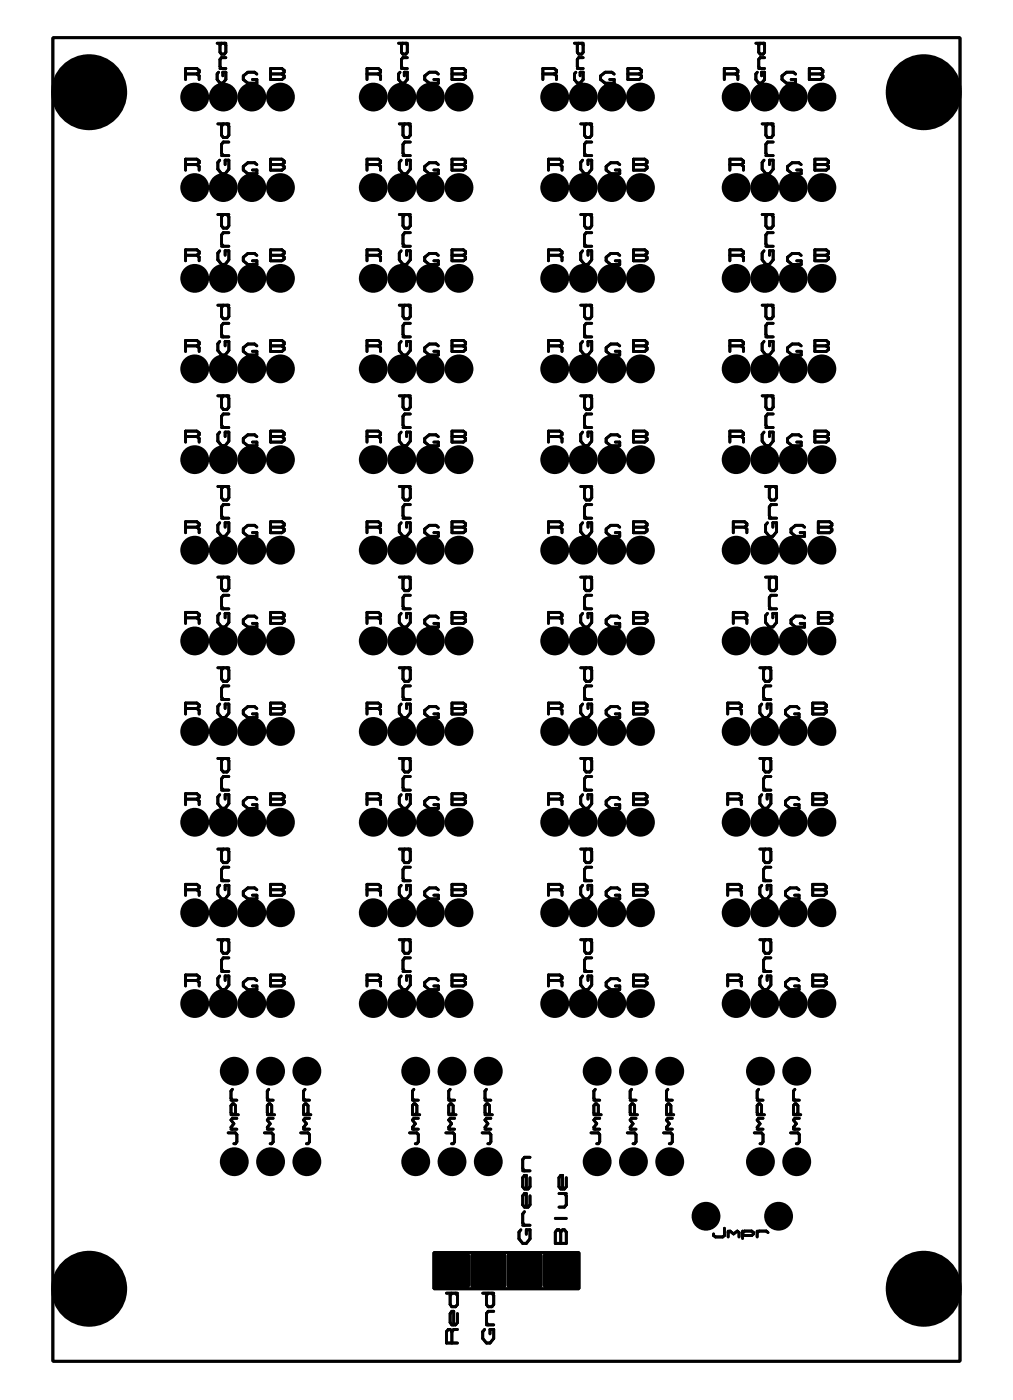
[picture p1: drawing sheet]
<svg xmlns="http://www.w3.org/2000/svg" width="71mm" height="98mm" viewBox="0 0 71 98" stroke-linecap="round" stroke-linejoin="round" font-family="sans-serif">
<g fill="#000">
<path d="M30.4 87.8l.2-.1h2.1l.1 .1 .1 .2v2l-.1 .2-.1 .1h-2.1l-.2-.1v-.2v-2z" fill-rule="evenodd"/>
<path d="M33 87.8l.1-.1h2.1l.2 .1v.2v2v.2l-.2 .1h-2.1l-.1-.1-.1-.2v-2z" fill-rule="evenodd"/>
<path d="M35.5 87.8l.2-.1h2.1l.1 .1 .1 .2v2l-.1 .2-.1 .1h-2.1l-.2-.1-.1-.2v-2z" fill-rule="evenodd"/>
<path d="M38.1 87.8l.1-.1h2.1l.2 .1v.2v2v.2l-.2 .1h-2.1l-.1-.1-.1-.2v-2z" fill-rule="evenodd"/>
<circle cx="6.2" cy="6.5" r="2.66"/>
<circle cx="13.6" cy="6.8" r="1.01"/>
<circle cx="13.6" cy="13.1" r="1.01"/>
<circle cx="13.6" cy="19.5" r="1.01"/>
<circle cx="15.6" cy="6.8" r="1.01"/>
<circle cx="15.6" cy="19.5" r="1.01"/>
<circle cx="15.6" cy="13.1" r="1.01"/>
<circle cx="17.6" cy="6.8" r="1.01"/>
<circle cx="17.6" cy="13.1" r="1.01"/>
<circle cx="17.6" cy="19.5" r="1.01"/>
<circle cx="19.6" cy="6.8" r="1.01"/>
<circle cx="19.6" cy="13.1" r="1.01"/>
<circle cx="19.6" cy="19.5" r="1.01"/>
<circle cx="26.1" cy="6.8" r="1.01"/>
<circle cx="26.1" cy="13.1" r="1.01"/>
<circle cx="26.1" cy="19.5" r="1.01"/>
<circle cx="28.1" cy="13.1" r="1.01"/>
<circle cx="28.1" cy="6.8" r="1.01"/>
<circle cx="28.1" cy="19.5" r="1.01"/>
<circle cx="30.1" cy="6.8" r="1.01"/>
<circle cx="30.1" cy="13.1" r="1.01"/>
<circle cx="30.1" cy="19.5" r="1.01"/>
<circle cx="32.1" cy="19.5" r="1.01"/>
<circle cx="32.1" cy="13.1" r="1.01"/>
<circle cx="32.1" cy="6.8" r="1.01"/>
<circle cx="38.8" cy="6.8" r="1.01"/>
<circle cx="38.8" cy="19.5" r="1.01"/>
<circle cx="38.8" cy="13.1" r="1.01"/>
<circle cx="40.8" cy="13.1" r="1.01"/>
<circle cx="40.8" cy="19.5" r="1.01"/>
<circle cx="40.8" cy="6.8" r="1.01"/>
<circle cx="42.8" cy="19.5" r="1.01"/>
<circle cx="42.8" cy="6.8" r="1.01"/>
<circle cx="42.8" cy="13.1" r="1.01"/>
<circle cx="44.8" cy="19.5" r="1.01"/>
<circle cx="44.8" cy="6.8" r="1.01"/>
<circle cx="44.8" cy="13.1" r="1.01"/>
<circle cx="51.5" cy="6.8" r="1.01"/>
<circle cx="51.5" cy="13.1" r="1.01"/>
<circle cx="51.5" cy="19.5" r="1.01"/>
<circle cx="53.5" cy="13.1" r="1.01"/>
<circle cx="53.5" cy="6.8" r="1.01"/>
<circle cx="53.5" cy="19.5" r="1.01"/>
<circle cx="55.5" cy="6.8" r="1.01"/>
<circle cx="55.5" cy="13.1" r="1.01"/>
<circle cx="55.5" cy="19.5" r="1.01"/>
<circle cx="57.5" cy="6.8" r="1.01"/>
<circle cx="57.5" cy="13.1" r="1.01"/>
<circle cx="57.5" cy="19.5" r="1.01"/>
<circle cx="64.7" cy="6.5" r="2.66"/>
<circle cx="13.6" cy="38.5" r="1.01"/>
<circle cx="13.6" cy="25.8" r="1.01"/>
<circle cx="13.6" cy="32.2" r="1.01"/>
<circle cx="15.6" cy="38.5" r="1.01"/>
<circle cx="15.6" cy="32.2" r="1.01"/>
<circle cx="15.6" cy="25.8" r="1.01"/>
<circle cx="17.6" cy="32.2" r="1.01"/>
<circle cx="17.6" cy="25.8" r="1.01"/>
<circle cx="17.6" cy="38.5" r="1.01"/>
<circle cx="19.6" cy="38.5" r="1.01"/>
<circle cx="19.6" cy="25.8" r="1.01"/>
<circle cx="19.6" cy="32.2" r="1.01"/>
<circle cx="26.1" cy="38.5" r="1.01"/>
<circle cx="26.1" cy="25.8" r="1.01"/>
<circle cx="26.1" cy="32.2" r="1.01"/>
<circle cx="28.1" cy="38.5" r="1.01"/>
<circle cx="28.1" cy="25.8" r="1.01"/>
<circle cx="28.1" cy="32.2" r="1.01"/>
<circle cx="30.1" cy="38.5" r="1.01"/>
<circle cx="30.1" cy="32.2" r="1.01"/>
<circle cx="30.1" cy="25.8" r="1.01"/>
<circle cx="32.1" cy="32.2" r="1.01"/>
<circle cx="32.1" cy="38.5" r="1.01"/>
<circle cx="32.1" cy="25.8" r="1.01"/>
<circle cx="38.8" cy="38.5" r="1.01"/>
<circle cx="38.8" cy="25.8" r="1.01"/>
<circle cx="38.8" cy="32.2" r="1.01"/>
<circle cx="40.8" cy="32.2" r="1.01"/>
<circle cx="40.8" cy="25.8" r="1.01"/>
<circle cx="40.8" cy="38.5" r="1.01"/>
<circle cx="42.8" cy="38.5" r="1.01"/>
<circle cx="42.8" cy="25.8" r="1.01"/>
<circle cx="42.8" cy="32.2" r="1.01"/>
<circle cx="44.8" cy="25.8" r="1.01"/>
<circle cx="44.8" cy="38.5" r="1.01"/>
<circle cx="44.8" cy="32.2" r="1.01"/>
<circle cx="51.5" cy="25.8" r="1.01"/>
<circle cx="51.5" cy="32.2" r="1.01"/>
<circle cx="51.5" cy="38.5" r="1.01"/>
<circle cx="53.5" cy="25.8" r="1.01"/>
<circle cx="53.5" cy="32.2" r="1.01"/>
<circle cx="53.5" cy="38.5" r="1.01"/>
<circle cx="55.5" cy="32.2" r="1.01"/>
<circle cx="55.5" cy="38.5" r="1.01"/>
<circle cx="55.5" cy="25.8" r="1.01"/>
<circle cx="57.5" cy="32.2" r="1.01"/>
<circle cx="57.5" cy="25.8" r="1.01"/>
<circle cx="57.5" cy="38.5" r="1.01"/>
<circle cx="13.6" cy="44.9" r="1.01"/>
<circle cx="13.6" cy="51.2" r="1.01"/>
<circle cx="13.6" cy="57.6" r="1.01"/>
<circle cx="15.6" cy="44.9" r="1.01"/>
<circle cx="15.6" cy="57.6" r="1.01"/>
<circle cx="15.6" cy="51.2" r="1.01"/>
<circle cx="17.6" cy="44.9" r="1.01"/>
<circle cx="17.6" cy="51.2" r="1.01"/>
<circle cx="17.6" cy="57.6" r="1.01"/>
<circle cx="19.6" cy="57.6" r="1.01"/>
<circle cx="19.6" cy="44.9" r="1.01"/>
<circle cx="19.6" cy="51.2" r="1.01"/>
<circle cx="26.1" cy="44.9" r="1.01"/>
<circle cx="26.1" cy="57.6" r="1.01"/>
<circle cx="26.1" cy="51.2" r="1.01"/>
<circle cx="28.1" cy="44.9" r="1.01"/>
<circle cx="28.1" cy="51.2" r="1.01"/>
<circle cx="28.1" cy="57.6" r="1.01"/>
<circle cx="30.1" cy="44.9" r="1.01"/>
<circle cx="30.1" cy="57.6" r="1.01"/>
<circle cx="30.1" cy="51.2" r="1.01"/>
<circle cx="32.1" cy="44.9" r="1.01"/>
<circle cx="32.1" cy="51.2" r="1.01"/>
<circle cx="32.1" cy="57.6" r="1.01"/>
<circle cx="38.8" cy="44.9" r="1.01"/>
<circle cx="38.8" cy="51.2" r="1.01"/>
<circle cx="38.8" cy="57.6" r="1.01"/>
<circle cx="40.8" cy="57.6" r="1.01"/>
<circle cx="40.8" cy="44.9" r="1.01"/>
<circle cx="40.8" cy="51.2" r="1.01"/>
<circle cx="42.8" cy="44.9" r="1.01"/>
<circle cx="42.8" cy="51.2" r="1.01"/>
<circle cx="42.8" cy="57.6" r="1.01"/>
<circle cx="44.8" cy="44.9" r="1.01"/>
<circle cx="44.8" cy="51.2" r="1.01"/>
<circle cx="44.8" cy="57.6" r="1.01"/>
<circle cx="51.5" cy="57.6" r="1.01"/>
<circle cx="51.5" cy="44.9" r="1.01"/>
<circle cx="51.5" cy="51.2" r="1.01"/>
<circle cx="53.5" cy="51.2" r="1.01"/>
<circle cx="53.5" cy="57.6" r="1.01"/>
<circle cx="53.5" cy="44.9" r="1.01"/>
<circle cx="55.5" cy="51.2" r="1.01"/>
<circle cx="55.5" cy="44.9" r="1.01"/>
<circle cx="55.5" cy="57.6" r="1.01"/>
<circle cx="57.5" cy="57.6" r="1.01"/>
<circle cx="57.5" cy="44.9" r="1.01"/>
<circle cx="57.5" cy="51.2" r="1.01"/>
<circle cx="13.6" cy="63.9" r="1.01"/>
<circle cx="13.6" cy="70.3" r="1.01"/>
<circle cx="15.6" cy="63.9" r="1.01"/>
<circle cx="15.6" cy="70.3" r="1.01"/>
<circle cx="16.4" cy="75" r="1.01"/>
<circle cx="17.6" cy="63.9" r="1.01"/>
<circle cx="17.6" cy="70.3" r="1.01"/>
<circle cx="18.9" cy="75" r="1.01"/>
<circle cx="19.6" cy="70.3" r="1.01"/>
<circle cx="19.6" cy="63.9" r="1.01"/>
<circle cx="21.5" cy="75" r="1.01"/>
<circle cx="26.1" cy="70.3" r="1.01"/>
<circle cx="26.1" cy="63.9" r="1.01"/>
<circle cx="28.1" cy="63.9" r="1.01"/>
<circle cx="28.1" cy="70.3" r="1.01"/>
<circle cx="29.1" cy="75" r="1.01"/>
<circle cx="30.1" cy="63.9" r="1.01"/>
<circle cx="30.1" cy="70.3" r="1.01"/>
<circle cx="31.6" cy="75" r="1.01"/>
<circle cx="32.1" cy="63.9" r="1.01"/>
<circle cx="32.1" cy="70.3" r="1.01"/>
<circle cx="34.2" cy="75" r="1.01"/>
<circle cx="38.8" cy="63.9" r="1.01"/>
<circle cx="38.8" cy="70.3" r="1.01"/>
<circle cx="40.8" cy="70.3" r="1.01"/>
<circle cx="40.8" cy="63.9" r="1.01"/>
<circle cx="41.8" cy="75" r="1.01"/>
<circle cx="42.8" cy="63.9" r="1.01"/>
<circle cx="42.8" cy="70.3" r="1.01"/>
<circle cx="44.3" cy="75" r="1.01"/>
<circle cx="44.8" cy="63.9" r="1.01"/>
<circle cx="44.8" cy="70.3" r="1.01"/>
<circle cx="46.9" cy="75" r="1.01"/>
<circle cx="51.5" cy="63.9" r="1.01"/>
<circle cx="51.5" cy="70.3" r="1.01"/>
<circle cx="53.2" cy="75" r="1.01"/>
<circle cx="53.5" cy="70.3" r="1.01"/>
<circle cx="53.5" cy="63.9" r="1.01"/>
<circle cx="55.5" cy="63.9" r="1.01"/>
<circle cx="55.5" cy="70.3" r="1.01"/>
<circle cx="55.8" cy="75" r="1.01"/>
<circle cx="57.5" cy="63.9" r="1.01"/>
<circle cx="57.5" cy="70.3" r="1.01"/>
<circle cx="6.2" cy="90.3" r="2.66"/>
<circle cx="16.4" cy="81.4" r="1.01"/>
<circle cx="18.9" cy="81.4" r="1.01"/>
<circle cx="21.5" cy="81.4" r="1.01"/>
<circle cx="29.1" cy="81.4" r="1.01"/>
<circle cx="31.6" cy="81.4" r="1.01"/>
<circle cx="34.2" cy="81.4" r="1.01"/>
<circle cx="41.8" cy="81.4" r="1.01"/>
<circle cx="44.3" cy="81.4" r="1.01"/>
<circle cx="46.9" cy="81.4" r="1.01"/>
<circle cx="49.4" cy="85.2" r="1.01"/>
<circle cx="53.2" cy="81.4" r="1.01"/>
<circle cx="54.5" cy="85.2" r="1.01"/>
<circle cx="55.8" cy="81.4" r="1.01"/>
<circle cx="64.7" cy="90.3" r="2.66"/>
</g>
<g fill="none" stroke="#000" stroke-width=".2">
<path d="M3.7 2.6h63.5v92.8h-63.5zM13 17.9h.8M13 11.5h.8M13 5.2h.8M13.8 5.2l.1-.1v-.2l-.1-.1h-.8v.8M13.8 11.5l.1-.1v-.1l-.1-.2h-.8v.8M13.8 17.9l.1-.1v-.2l-.1-.1h-.8v.8M13.8 5.2l.1 .1v.3M13.8 11.5l.1 .2v.2M13.8 17.9l.1 .1v.3M15.2 3h.6M15.2 15h.8"/>
<path d="M15.2 8.7h.8M15.3 5.1l-.1 .1v.4l.2 .2h.2l.2-.2v-.5h-.2v.2M15.4 11.2l-.2 .2v.4l.3 .4h.3l.2-.4v-.6h-.2v.3M15.4 17.6l-.2 .1v.5l.3 .3h.3l.2-.3v-.6h-.2v.3M15.4 4.8h.4M15.5 3l-.1 .1v.6l.1 .1h.2l.1-.1v-.6l-.1-.1M15.5 17.2h.5M15.5 10.9h.5M15.6 8.7l-.1 .1v.7l.1 .1h.3l.1-.1v-.7l-.1-.1M15.6 15l-.1 .2v.6l.1 .2h.3l.1-.2v-.6l-.1-.2M15.8 4h-.3l-.1 .2v.5l.1 .1M16 9.9h-.4l-.1 .2v.6l.1 .2"/>
<path d="M16 16.3h-.4l-.1 .2v.6l.1 .1M18 5.2l-.2-.1h-.5l-.3 .2v.3l.3 .2h.7v-.2h-.3M18 11.5l-.2-.1h-.5l-.3 .3v.2l.3 .3h.7v-.3h-.3M18 17.9l-.2-.1h-.5l-.3 .2v.3l.3 .2h.7v-.2h-.3M18.9 4.8h.8l.2 .1v.2l-.2 .1 .2 .1v.1l-.2 .2h-.8zM18.9 11.1h.8l.2 .2v.1l-.2 .1 .2 .2v.1l-.2 .1h-.8zM18.9 17.5h.8l.2 .1v.2l-.2 .1 .2 .1v.1l-.2 .2h-.8zM18.9 17.9h.8M18.9 11.5h.8M18.9 5.2h.8M25.7 17.9h.8M25.7 11.5h.8"/>
<path d="M25.7 5.2h.8M26.5 17.9l.1-.1v-.2l-.1-.1h-.8v.8M26.5 11.5l.1-.1v-.1l-.1-.2h-.8v.8M26.5 5.2l.1-.1v-.2l-.1-.1h-.8v.8M26.5 5.2l.1 .1v.3M26.5 11.5l.1 .2v.2M26.5 17.9l.1 .1v.3M27.9 3h.6M27.9 15h.8M27.9 8.7h.8M28 5.1l-.1 .1v.4l.2 .2h.2l.2-.2v-.5h-.2v.2M28.1 17.6l-.2 .1v.5l.3 .3h.3l.2-.3v-.6h-.2v.3"/>
<path d="M28.1 11.2l-.2 .2v.4l.3 .4h.3l.2-.4v-.6h-.2v.3M28.1 4.8h.4M28.2 3l-.1 .1v.6l.1 .1h.2l.1-.1v-.6l-.1-.1M28.2 17.2h.5M28.2 10.9h.5M28.3 15l-.1 .2v.6l.1 .2h.3l.1-.2v-.6l-.1-.2M28.3 8.7l-.1 .1v.7l.1 .1h.3l.1-.1v-.7l-.1-.1M28.5 4h-.3l-.1 .2v.5l.1 .1M28.7 16.3h-.4l-.1 .2v.6l.1 .1M28.7 9.9h-.4l-.1 .2v.6l.1 .2M30.7 17.9l-.2-.1h-.5l-.3 .2v.3l.3 .2h.7v-.2h-.3M30.7 11.5l-.2-.1h-.5l-.3 .3v.2l.3 .3h.7v-.3h-.3"/>
<path d="M30.7 5.2l-.2-.1h-.5l-.3 .2v.3l.3 .2h.7v-.2h-.3M31.6 17.5h.8l.2 .1v.2l-.2 .1 .2 .1v.1l-.2 .2h-.8zM31.6 17.9h.8M31.6 11.1h.8l.2 .2v.1l-.2 .1 .2 .2v.1l-.2 .1h-.8zM31.6 11.5h.8M31.6 4.8h.8l.2 .1v.2l-.2 .1 .2 .1v.1l-.2 .2h-.8zM31.6 5.2h.8M38 5.2h.8M38.4 17.9h.8M38.4 11.5h.8M38.8 5.2l.1-.1v-.2l-.1-.1h-.8v.8M38.8 5.2l.1 .1v.3"/>
<path d="M39.2 17.9l.1-.1v-.2l-.1-.1h-.8v.8M39.2 11.5l.1-.1v-.1l-.1-.2h-.8v.8M39.2 11.5l.1 .2v.2M39.2 17.9l.1 .1v.3M40.2 3h.6M40.3 5.1l-.1 .1v.4l.2 .2h.2l.2-.2v-.5h-.2v.2M40.4 4.8h.4M40.5 3l-.1 .1v.6l.1 .1h.2l.1-.1v-.6l-.1-.1M40.6 15h.8M40.6 8.7h.8M40.8 17.6l-.2 .1v.5l.3 .3h.3l.2-.3v-.6h-.2v.3M40.8 11.2l-.2 .2v.4l.3 .4h.3l.2-.4v-.6h-.2v.3"/>
<path d="M40.8 4h-.3l-.1 .2v.5l.1 .1M40.9 17.2h.5M40.9 10.9h.5M41 15l-.1 .2v.6l.1 .2h.3l.1-.2v-.6l-.1-.2M41 8.7l-.1 .1v.7l.1 .1h.3l.1-.1v-.7l-.1-.1M41.4 16.3h-.4l-.1 .2v.6l.1 .1M41.4 9.9h-.4l-.1 .2v.6l.1 .2M43 5.2l-.2-.1h-.4l-.4 .2v.3l.4 .2h.6v-.2h-.3M43.4 17.9l-.2-.1h-.5l-.3 .2v.3l.3 .2h.7v-.2h-.3M43.4 11.5l-.2-.1h-.5l-.3 .3v.2l.3 .3h.7v-.3h-.3M43.9 4.8h.8l.2 .1v.2l-.2 .1 .2 .1v.1l-.2 .2h-.8zM43.9 5.2h.8"/>
<path d="M44.3 17.5h.8l.2 .1v.2l-.2 .1 .2 .1v.1l-.2 .2h-.8zM44.3 17.9h.8M44.3 11.1h.8l.2 .2v.1l-.2 .1 .2 .2v.1l-.2 .1h-.8zM44.3 11.5h.8M50.7 5.2h.8M51.1 17.9h.8M51.1 11.5h.8M51.5 5.2l.1-.1v-.2l-.1-.1h-.8v.8M51.5 5.2l.1 .1v.3M51.9 17.9l.1-.1v-.2l-.1-.1h-.8v.8M51.9 11.5l.1-.1v-.1l-.1-.2h-.8v.8M51.9 11.5l.1 .2v.2"/>
<path d="M51.9 17.9l.1 .1v.3M52.9 3h.6M53 5.1l-.1 .1v.4l.2 .2h.2l.2-.2v-.5h-.2v.2M53.1 4.8h.4M53.2 3l-.1 .1v.6l.1 .1h.2l.1-.1v-.6l-.1-.1M53.3 15h.8M53.3 8.7h.8M53.5 17.6l-.2 .1v.5l.3 .3h.3l.2-.3v-.6h-.2v.3M53.5 11.2l-.2 .2v.4l.3 .4h.3l.2-.4v-.6h-.2v.3M53.5 4h-.3l-.1 .2v.5l.1 .1M53.6 17.2h.5M53.6 10.9h.5"/>
<path d="M53.7 15l-.1 .2v.6l.1 .2h.3l.1-.2v-.6l-.1-.2M53.7 8.7l-.1 .1v.7l.1 .1h.3l.1-.1v-.7l-.1-.1M54.1 16.3h-.4l-.1 .2v.6l.1 .1M54.1 9.9h-.4l-.1 .2v.6l.1 .2M55.7 5.2l-.2-.1h-.4l-.4 .2v.3l.4 .2h.6v-.2h-.3M56.1 17.9l-.2-.1h-.5l-.3 .2v.3l.3 .2h.7v-.2h-.3M56.1 11.5l-.2-.1h-.5l-.3 .3v.2l.3 .3h.7v-.3h-.3M56.6 4.8h.8l.2 .1v.2l-.2 .1 .2 .1v.1l-.2 .2h-.8zM56.6 5.2h.8M57 17.5h.8l.2 .1v.2l-.2 .1 .2 .1v.1l-.2 .2h-.8zM57 17.9h.8M57 11.1h.8l.2 .2v.1l-.2 .1 .2 .2v.1l-.2 .1h-.8z"/>
<path d="M57 11.5h.8M13 36.9h.8M13 30.6h.8M13 24.2h.8M13.8 24.2l.1-.1v-.1l-.1-.2h-.8v.8M13.8 30.6l.1-.1v-.2l-.1-.1h-.8v.8M13.8 36.9l.1-.1v-.1l-.1-.2h-.8v.8M13.8 24.2l.1 .2v.2M13.8 30.6l.1 .1v.3M13.8 36.9l.1 .2v.2M15.2 34.1h.8M15.2 27.7h.8"/>
<path d="M15.2 21.4h.8M15.4 23.9l-.2 .2v.4l.3 .4h.3l.2-.4v-.6h-.2v.3M15.4 30.3l-.2 .1v.5l.3 .3h.3l.2-.3v-.6h-.2v.3M15.4 36.6l-.2 .2v.4l.3 .4h.3l.2-.4v-.6h-.2v.3M15.5 36.3h.5M15.5 29.9h.5M15.5 23.6h.5M15.6 21.4l-.1 .1v.7l.1 .1h.3l.1-.1v-.7l-.1-.1M15.6 27.7l-.1 .2v.6l.1 .2h.3l.1-.2v-.6l-.1-.2M15.6 34.1l-.1 .1v.7l.1 .1h.3l.1-.1v-.7l-.1-.1M16 22.6h-.4l-.1 .2v.6l.1 .2M16 29h-.4l-.1 .2v.6l.1 .1"/>
<path d="M16 35.3h-.4l-.1 .2v.6l.1 .2M18 24.2l-.2-.1h-.5l-.3 .3v.2l.3 .3h.7v-.3h-.3M18 30.6l-.2-.1h-.5l-.3 .2v.3l.3 .2h.7v-.2h-.3M18 36.9l-.2-.1h-.5l-.3 .3v.2l.3 .3h.7v-.3h-.3M18.9 23.8h.8l.2 .2v.1l-.2 .1 .2 .2v.1l-.2 .1h-.8zM18.9 30.2h.8l.2 .1v.2l-.2 .1 .2 .1v.1l-.2 .2h-.8zM18.9 36.5h.8l.2 .2v.1l-.2 .1 .2 .2v.1l-.2 .1h-.8zM18.9 36.9h.8M18.9 30.6h.8M18.9 24.2h.8M25.7 36.9h.8M25.7 30.6h.8"/>
<path d="M25.7 24.2h.8M26.5 36.9l.1-.1v-.1l-.1-.2h-.8v.8M26.5 30.6l.1-.1v-.2l-.1-.1h-.8v.8M26.5 24.2l.1-.1v-.1l-.1-.2h-.8v.8M26.5 24.2l.1 .2v.2M26.5 30.6l.1 .1v.3M26.5 36.9l.1 .2v.2M27.9 34.1h.8M27.9 27.7h.8M27.9 21.4h.8M28.1 36.6l-.2 .2v.4l.3 .4h.3l.2-.4v-.6h-.2v.3M28.1 30.3l-.2 .1v.5l.3 .3h.3l.2-.3v-.6h-.2v.3"/>
<path d="M28.1 23.9l-.2 .2v.4l.3 .4h.3l.2-.4v-.6h-.2v.3M28.2 36.3h.5M28.2 29.9h.5M28.2 23.6h.5M28.3 34.1l-.1 .1v.7l.1 .1h.3l.1-.1v-.7l-.1-.1M28.3 27.7l-.1 .2v.6l.1 .2h.3l.1-.2v-.6l-.1-.2M28.3 21.4l-.1 .1v.7l.1 .1h.3l.1-.1v-.7l-.1-.1M28.7 35.3h-.4l-.1 .2v.6l.1 .2M28.7 29h-.4l-.1 .2v.6l.1 .1M28.7 22.6h-.4l-.1 .2v.6l.1 .2M30.7 36.9l-.2-.1h-.5l-.3 .3v.2l.3 .3h.7v-.3h-.3M30.7 30.6l-.2-.1h-.5l-.3 .2v.3l.3 .2h.7v-.2h-.3"/>
<path d="M30.7 24.2l-.2-.1h-.5l-.3 .3v.2l.3 .3h.7v-.3h-.3M31.6 36.5h.8l.2 .2v.1l-.2 .1 .2 .2v.1l-.2 .1h-.8zM31.6 36.9h.8M31.6 30.2h.8l.2 .1v.2l-.2 .1 .2 .1v.1l-.2 .2h-.8zM31.6 30.6h.8M31.6 23.8h.8l.2 .2v.1l-.2 .1 .2 .2v.1l-.2 .1h-.8zM31.6 24.2h.8M38.4 36.9h.8M38.4 30.6h.8M38.4 24.2h.8M39.2 36.9l.1-.1v-.1l-.1-.2h-.8v.8M39.2 30.6l.1-.1v-.2l-.1-.1h-.8v.8"/>
<path d="M39.2 24.2l.1-.1v-.1l-.1-.2h-.8v.8M39.2 24.2l.1 .2v.2M39.2 30.6l.1 .1v.3M39.2 36.9l.1 .2v.2M40.6 34.1h.8M40.6 27.7h.8M40.6 21.4h.8M40.8 36.6l-.2 .2v.4l.3 .4h.3l.2-.4v-.6h-.2v.3M40.8 30.3l-.2 .1v.5l.3 .3h.3l.2-.3v-.6h-.2v.3M40.8 23.9l-.2 .2v.4l.3 .4h.3l.2-.4v-.6h-.2v.3M40.9 36.3h.5M40.9 29.9h.5"/>
<path d="M40.9 23.6h.5M41 34.1l-.1 .1v.7l.1 .1h.3l.1-.1v-.7l-.1-.1M41 27.7l-.1 .2v.6l.1 .2h.3l.1-.2v-.6l-.1-.2M41 21.4l-.1 .1v.7l.1 .1h.3l.1-.1v-.7l-.1-.1M41.4 35.3h-.4l-.1 .2v.6l.1 .2M41.4 29h-.4l-.1 .2v.6l.1 .1M41.4 22.6h-.4l-.1 .2v.6l.1 .2M43.4 36.9l-.2-.1h-.5l-.3 .3v.2l.3 .3h.7v-.3h-.3M43.4 30.6l-.2-.1h-.5l-.3 .2v.3l.3 .2h.7v-.2h-.3M43.4 24.2l-.2-.1h-.5l-.3 .3v.2l.3 .3h.7v-.3h-.3M44.3 36.5h.8l.2 .2v.1l-.2 .1 .2 .2v.1l-.2 .1h-.8zM44.3 36.9h.8"/>
<path d="M44.3 30.2h.8l.2 .1v.2l-.2 .1 .2 .1v.1l-.2 .2h-.8zM44.3 30.6h.8M44.3 23.8h.8l.2 .2v.1l-.2 .1 .2 .2v.1l-.2 .1h-.8zM44.3 24.2h.8M51.1 30.6h.8M51.1 24.2h.8M51.3 36.9h.8M51.9 30.6l.1-.1v-.2l-.1-.1h-.8v.8M51.9 24.2l.1-.1v-.1l-.1-.2h-.8v.8M51.9 24.2l.1 .2v.2M51.9 30.6l.1 .1v.3M52.1 36.9l.2-.1v-.1l-.2-.2h-.8v.8"/>
<path d="M52.1 36.9l.2 .2v.2M53.3 27.7h.8M53.3 21.4h.8M53.5 30.3l-.2 .1v.5l.3 .3h.3l.2-.3v-.6h-.2v.3M53.5 23.9l-.2 .2v.4l.3 .4h.3l.2-.4v-.6h-.2v.3M53.6 34.1h.8M53.6 29.9h.5M53.6 23.6h.5M53.7 36.6l-.1 .2v.4l.2 .4h.3l.3-.4v-.6h-.3v.3M53.7 27.7l-.1 .2v.6l.1 .2h.3l.1-.2v-.6l-.1-.2M53.7 21.4l-.1 .1v.7l.1 .1h.3l.1-.1v-.7l-.1-.1M53.8 36.3h.6"/>
<path d="M54 34.1l-.2 .1v.7l.2 .1h.2l.2-.1v-.7l-.2-.1M54.1 29h-.4l-.1 .2v.6l.1 .1M54.1 22.6h-.4l-.1 .2v.6l.1 .2M54.4 35.3h-.4l-.2 .2v.6l.2 .2M56.1 30.6l-.2-.1h-.5l-.3 .2v.3l.3 .2h.7v-.2h-.3M56.1 24.2l-.2-.1h-.5l-.3 .3v.2l.3 .3h.7v-.3h-.3M56.3 36.9l-.1-.1h-.5l-.3 .3v.2l.3 .3h.6v-.3h-.3M57 30.2h.8l.2 .1v.2l-.2 .1 .2 .1v.1l-.2 .2h-.8zM57 30.6h.8M57 23.8h.8l.2 .2v.1l-.2 .1 .2 .2v.1l-.2 .1h-.8zM57 24.2h.8M57.3 36.5h.8l.1 .2v.1l-.1 .1 .1 .2v.1l-.1 .1h-.8z"/>
<path d="M57.3 36.9h.8M13 56h.8M13 49.6h.8M13 43.3h.8M13.8 43.3l.1-.1v-.2l-.1-.1h-.8v.8M13.8 49.6l.1-.1v-.1l-.1-.2h-.8v.8M13.8 56l.1-.1v-.2l-.1-.1h-.8v.8M13.8 43.3l.1 .1v.3M13.8 49.6l.1 .2v.2M13.8 56l.1 .1v.3M15.2 59.5h.8M15.2 53.1h.8"/>
<path d="M15.2 46.8h.8M15.2 40.4h.8M15.4 55.7l-.2 .1v.5l.3 .3h.3l.2-.3v-.6h-.2v.3M15.4 43l-.2 .1v.5l.3 .3h.3l.2-.3v-.6h-.2v.3M15.4 49.3l-.2 .2v.4l.3 .4h.3l.2-.4v-.6h-.2v.3M15.5 55.3h.5M15.5 49h.5M15.5 42.6h.5M15.6 40.4l-.1 .2v.6l.1 .2h.3l.1-.2v-.6l-.1-.2M15.6 46.8l-.1 .1v.7l.1 .1h.3l.1-.1v-.7l-.1-.1M15.6 53.1l-.1 .2v.6l.1 .2h.3l.1-.2v-.6l-.1-.2M15.6 59.5l-.1 .1v.7l.1 .1h.3l.1-.1v-.7l-.1-.1"/>
<path d="M16 41.7h-.4l-.1 .2v.6l.1 .1M16 48h-.4l-.1 .2v.6l.1 .2M16 54.4h-.4l-.1 .2v.6l.1 .1M18 43.3l-.2-.1h-.5l-.3 .2v.3l.3 .2h.7v-.2h-.3M18 49.6l-.2-.1h-.5l-.3 .3v.2l.3 .3h.7v-.3h-.3M18 56l-.2-.1h-.5l-.3 .2v.3l.3 .2h.7v-.2h-.3M18.9 42.9h.8l.2 .1v.2l-.2 .1 .2 .1v.1l-.2 .2h-.8zM18.9 49.2h.8l.2 .2v.1l-.2 .1 .2 .2v.1l-.2 .1h-.8zM18.9 55.6h.8l.2 .1v.2l-.2 .1 .2 .1v.1l-.2 .2h-.8zM18.9 56h.8M18.9 49.6h.8M18.9 43.3h.8"/>
<path d="M25.7 56h.8M25.7 49.6h.8M25.7 43.3h.8M26.5 56l.1-.1v-.2l-.1-.1h-.8v.8M26.5 49.6l.1-.1v-.1l-.1-.2h-.8v.8M26.5 43.3l.1-.1v-.2l-.1-.1h-.8v.8M26.5 43.3l.1 .1v.3M26.5 49.6l.1 .2v.2M26.5 56l.1 .1v.3M27.9 59.5h.8M27.9 53.1h.8M27.9 46.8h.8"/>
<path d="M27.9 40.4h.8M28.1 55.7l-.2 .1v.5l.3 .3h.3l.2-.3v-.6h-.2v.3M28.1 49.3l-.2 .2v.4l.3 .4h.3l.2-.4v-.6h-.2v.3M28.1 43l-.2 .1v.5l.3 .3h.3l.2-.3v-.6h-.2v.3M28.2 55.3h.5M28.2 49h.5M28.2 42.6h.5M28.3 59.5l-.1 .1v.7l.1 .1h.3l.1-.1v-.7l-.1-.1M28.3 53.1l-.1 .2v.6l.1 .2h.3l.1-.2v-.6l-.1-.2M28.3 46.8l-.1 .1v.7l.1 .1h.3l.1-.1v-.7l-.1-.1M28.3 40.4l-.1 .2v.6l.1 .2h.3l.1-.2v-.6l-.1-.2M28.7 54.4h-.4l-.1 .2v.6l.1 .1"/>
<path d="M28.7 48h-.4l-.1 .2v.6l.1 .2M28.7 41.7h-.4l-.1 .2v.6l.1 .1M30.7 56l-.2-.1h-.5l-.3 .2v.3l.3 .2h.7v-.2h-.3M30.7 49.6l-.2-.1h-.5l-.3 .3v.2l.3 .3h.7v-.3h-.3M30.7 43.3l-.2-.1h-.5l-.3 .2v.3l.3 .2h.7v-.2h-.3M31.6 55.6h.8l.2 .1v.2l-.2 .1 .2 .1v.1l-.2 .2h-.8zM31.6 56h.8M31.6 49.2h.8l.2 .2v.1l-.2 .1 .2 .2v.1l-.2 .1h-.8zM31.6 49.6h.8M31.6 42.9h.8l.2 .1v.2l-.2 .1 .2 .1v.1l-.2 .2h-.8zM31.6 43.3h.8M38.4 56h.8"/>
<path d="M38.4 49.6h.8M38.4 43.3h.8M39.2 56l.1-.1v-.2l-.1-.1h-.8v.8M39.2 49.6l.1-.1v-.1l-.1-.2h-.8v.8M39.2 43.3l.1-.1v-.2l-.1-.1h-.8v.8M39.2 43.3l.1 .1v.3M39.2 49.6l.1 .2v.2M39.2 56l.1 .1v.3M40.6 59.5h.8M40.6 53.1h.8M40.6 46.8h.8M40.6 40.4h.8"/>
<path d="M40.8 55.7l-.2 .1v.5l.3 .3h.3l.2-.3v-.6h-.2v.3M40.8 49.3l-.2 .2v.4l.3 .4h.3l.2-.4v-.6h-.2v.3M40.8 43l-.2 .1v.5l.3 .3h.3l.2-.3v-.6h-.2v.3M40.9 55.3h.5M40.9 49h.5M40.9 42.6h.5M41 59.5l-.1 .1v.7l.1 .1h.3l.1-.1v-.7l-.1-.1M41 53.1l-.1 .2v.6l.1 .2h.3l.1-.2v-.6l-.1-.2M41 46.8l-.1 .1v.7l.1 .1h.3l.1-.1v-.7l-.1-.1M41 40.4l-.1 .2v.6l.1 .2h.3l.1-.2v-.6l-.1-.2M41.4 54.4h-.4l-.1 .2v.6l.1 .1M41.4 48h-.4l-.1 .2v.6l.1 .2"/>
<path d="M41.4 41.7h-.4l-.1 .2v.6l.1 .1M43.4 56l-.2-.1h-.5l-.3 .2v.3l.3 .2h.7v-.2h-.3M43.4 49.6l-.2-.1h-.5l-.3 .3v.2l.3 .3h.7v-.3h-.3M43.4 43.3l-.2-.1h-.5l-.3 .2v.3l.3 .2h.7v-.2h-.3M44.3 55.6h.8l.2 .1v.2l-.2 .1 .2 .1v.1l-.2 .2h-.8zM44.3 56h.8M44.3 49.2h.8l.2 .2v.1l-.2 .1 .2 .2v.1l-.2 .1h-.8zM44.3 49.6h.8M44.3 42.9h.8l.2 .1v.2l-.2 .1 .2 .1v.1l-.2 .2h-.8zM44.3 43.3h.8M50.9 56h.8M50.9 49.6h.8"/>
<path d="M51.3 43.3h.8M51.7 56l.2-.1v-.2l-.2-.1h-.8v.8M51.7 49.6l.2-.1v-.1l-.2-.2h-.8v.8M51.7 49.6l.2 .2v.2M51.7 56l.2 .1v.3M52.1 43.3l.2-.1v-.2l-.2-.1h-.8v.8M52.1 43.3l.2 .1v.3M53.2 59.5h.8M53.2 53.1h.8M53.2 46.8h.8M53.3 55.7l-.1 .1v.5l.2 .3h.3l.3-.3v-.6h-.3v.3M53.3 49.3l-.1 .2v.4l.2 .4h.3l.3-.4v-.6h-.3v.3"/>
<path d="M53.4 55.3h.6M53.4 49h.6M53.6 59.5l-.2 .1v.7l.2 .1h.2l.2-.1v-.7l-.2-.1M53.6 53.1l-.2 .2v.6l.2 .2h.2l.2-.2v-.6l-.2-.2M53.6 46.8l-.2 .1v.7l.2 .1h.2l.2-.1v-.7l-.2-.1M53.6 40.4h.8M53.7 43l-.1 .1v.5l.2 .3h.3l.3-.3v-.6h-.3v.3M53.8 42.6h.6M54 54.4h-.4l-.2 .2v.6l.2 .1M54 48h-.4l-.2 .2v.6l.2 .2M54 40.4l-.2 .2v.6l.2 .2h.2l.2-.2v-.6l-.2-.2M54.4 41.7h-.4l-.2 .2v.6l.2 .1"/>
<path d="M55.9 56l-.1-.1h-.5l-.3 .2v.3l.3 .2h.6v-.2h-.3M55.9 49.6l-.1-.1h-.5l-.3 .3v.2l.3 .3h.6v-.3h-.3M56.3 43.3l-.1-.1h-.5l-.3 .2v.3l.3 .2h.6v-.2h-.3M56.9 55.6h.8l.1 .1v.2l-.1 .1 .1 .1v.1l-.1 .2h-.8zM56.9 56h.8M56.9 49.2h.8l.1 .2v.1l-.1 .1 .1 .2v.1l-.1 .1h-.8zM56.9 49.6h.8M57.3 42.9h.8l.1 .1v.2l-.1 .1 .1 .1v.1l-.1 .2h-.8zM57.3 43.3h.8M13 68.7h.8M13 62.3h.8M13.8 62.3l.1-.1v-.1l-.1-.2h-.8v.8"/>
<path d="M13.8 68.7l.1-.1v-.2l-.1-.1h-.8v.8M13.8 62.3l.1 .2v.2M13.8 68.7l.1 .1v.3M15.2 65.8h.8M15.4 62l-.2 .2v.4l.3 .4h.3l.2-.4v-.6h-.2v.3M15.4 68.4l-.2 .1v.5l.3 .3h.3l.2-.3v-.6h-.2v.3M15.5 68h.5M15.5 61.7h.5M15.6 65.8l-.1 .2v.6l.1 .2h.3l.1-.2v-.6l-.1-.2M16 79.4h.5l.1 .1v.5l-.2 .1M16 67.1h-.4l-.1 .2v.6l.1 .1M16 60.7h-.4l-.1 .2v.6l.1 .2"/>
<path d="M16.2 79.1h.4M16.2 78.1h.5M16.2 77.1h.4M16.3 78.1l-.1-.1v-.6l.1-.1 .2 .1v.6l-.1 .1M16.3 76.3l-.1 .1v.5l.1 .2M16.6 78.3h-.3l-.1 .2 .2 .2-.2 .3 .1 .1M18 68.7l-.2-.1h-.5l-.3 .2v.3l.3 .2h.7v-.2h-.3M18 62.3l-.2-.1h-.5l-.3 .3v.2l.3 .3h.7v-.3h-.3M18.5 79.4h.5l.1 .1v.5l-.2 .1M18.7 79.1h.4M18.7 78.1h.5M18.7 77.1h.4"/>
<path d="M18.8 78.1l-.1-.1v-.6l.1-.1 .2 .1v.6l-.1 .1M18.8 76.3l-.1 .1v.5l.1 .2M18.9 68.3h.8l.2 .1v.2l-.2 .1 .2 .1v.1l-.2 .2h-.8zM18.9 68.7h.8M18.9 61.9h.8l.2 .2v.1l-.2 .1 .2 .2v.1l-.2 .1h-.8zM18.9 62.3h.8M19.1 78.3h-.3l-.1 .2 .2 .2-.2 .3 .1 .1M21 79.4h.6l.1 .1v.5l-.3 .1M21.2 79.1h.5M21.2 78.1h.6M21.2 77.1h.5M21.3 78.1l-.1-.1v-.6l.1-.1 .3 .1v.6l-.2 .1"/>
<path d="M21.3 76.3l-.1 .1v.5l.1 .2M21.7 78.3h-.4l-.1 .2 .2 .2-.2 .3 .1 .1M25.7 68.7h.8M25.7 62.3h.8M26.5 68.7l.1-.1v-.2l-.1-.1h-.8v.8M26.5 62.3l.1-.1v-.1l-.1-.2h-.8v.8M26.5 62.3l.1 .2v.2M26.5 68.7l.1 .1v.3M27.9 65.8h.8M28.1 68.4l-.2 .1v.5l.3 .3h.3l.2-.3v-.6h-.2v.3M28.1 62l-.2 .2v.4l.3 .4h.3l.2-.4v-.6h-.2v.3M28.2 68h.5"/>
<path d="M28.2 61.7h.5M28.3 65.8l-.1 .2v.6l.1 .2h.3l.1-.2v-.6l-.1-.2M28.7 79.4h.5l.1 .1v.5l-.2 .1M28.7 67.1h-.4l-.1 .2v.6l.1 .1M28.7 60.7h-.4l-.1 .2v.6l.1 .2M28.9 79.1h.4M28.9 78.1h.5M28.9 77.1h.4M29 78.1l-.1-.1v-.6l.1-.1 .2 .1v.6l-.1 .1M29 76.3l-.1 .1v.5l.1 .2M29.3 78.3h-.3l-.1 .2 .2 .2-.2 .3 .1 .1M30.7 68.7l-.2-.1h-.5l-.3 .2v.3l.3 .2h.7v-.2h-.3"/>
<path d="M30.7 62.3l-.2-.1h-.5l-.3 .3v.2l.3 .3h.7v-.3h-.3M31.2 79.4h.5l.1 .1v.5l-.2 .1M31.4 79.1h.4M31.4 78.1h.5M31.4 77.1h.4M31.5 78.1l-.1-.1v-.6l.1-.1 .2 .1v.6l-.1 .1M31.5 76.3l-.1 .1v.5l.1 .2M31.6 68.3h.8l.2 .1v.2l-.2 .1 .2 .1v.1l-.2 .2h-.8zM31.6 68.7h.8M31.6 61.9h.8l.2 .2v.1l-.2 .1 .2 .2v.1l-.2 .1h-.8zM31.6 62.3h.8M31.8 78.3h-.3l-.1 .2 .2 .2-.2 .3 .1 .1"/>
<path d="M33.7 79.4h.6l.1 .1v.5l-.3 .1M33.9 79.1h.5M33.9 78.1h.6M33.9 77.1h.5M34 78.1l-.1-.1v-.6l.1-.1 .3 .1v.6l-.2 .1M34 76.3l-.1 .1v.5l.1 .2M34.4 78.3h-.4l-.1 .2 .2 .2-.2 .3 .1 .1M38.4 68.7h.8M38.4 62.3h.8M39.2 68.7l.1-.1v-.2l-.1-.1h-.8v.8M39.2 62.3l.1-.1v-.1l-.1-.2h-.8v.8M39.2 62.3l.1 .2v.2"/>
<path d="M39.2 68.7l.1 .1v.3M40.6 65.8h.8M40.8 68.4l-.2 .1v.5l.3 .3h.3l.2-.3v-.6h-.2v.3M40.8 62l-.2 .2v.4l.3 .4h.3l.2-.4v-.6h-.2v.3M40.9 68h.5M40.9 61.7h.5M41 65.8l-.1 .2v.6l.1 .2h.3l.1-.2v-.6l-.1-.2M41.4 79.4h.5l.1 .1v.5l-.2 .1M41.4 67.1h-.4l-.1 .2v.6l.1 .1M41.4 60.7h-.4l-.1 .2v.6l.1 .2M41.6 79.1h.4M41.6 78.1h.5"/>
<path d="M41.6 77.1h.4M41.7 78.1l-.1-.1v-.6l.1-.1 .2 .1v.6l-.1 .1M41.7 76.3l-.1 .1v.5l.1 .2M42 78.3h-.3l-.1 .2 .2 .2-.2 .3 .1 .1M43.4 68.7l-.2-.1h-.5l-.3 .2v.3l.3 .2h.7v-.2h-.3M43.4 62.3l-.2-.1h-.5l-.3 .3v.2l.3 .3h.7v-.3h-.3M43.9 79.4h.5l.1 .1v.5l-.2 .1M44.1 79.1h.4M44.1 78.1h.5M44.1 77.1h.4M44.2 78.1l-.1-.1v-.6l.1-.1 .2 .1v.6l-.1 .1M44.2 76.3l-.1 .1v.5l.1 .2"/>
<path d="M44.3 68.3h.8l.2 .1v.2l-.2 .1 .2 .1v.1l-.2 .2h-.8zM44.3 68.7h.8M44.3 61.9h.8l.2 .2v.1l-.2 .1 .2 .2v.1l-.2 .1h-.8zM44.3 62.3h.8M44.5 78.3h-.3l-.1 .2 .2 .2-.2 .3 .1 .1M46.4 79.4h.6l.1 .1v.5l-.3 .1M46.6 79.1h.5M46.6 78.1h.6M46.6 77.1h.5M46.7 78.1l-.1-.1v-.6l.1-.1 .3 .1v.6l-.2 .1M46.7 76.3l-.1 .1v.5l.1 .2M47.1 78.3h-.4l-.1 .2 .2 .2-.2 .3 .1 .1"/>
<path d="M50.9 68.7h.8M50.9 62.3h.8M51.7 68.7l.2-.1v-.2l-.2-.1h-.8v.8M51.7 62.3l.2-.1v-.1l-.2-.2h-.8v.8M51.7 62.3l.2 .2v.2M51.7 68.7l.2 .1v.3M52.8 79.4h.5l.1 .1v.5l-.2 .1M53 79.1h.4M53 78.1h.5M53 77.1h.4M53.1 76.3l-.1 .1v.5l.1 .2M53.1 78.1l-.1-.1v-.6l.1-.1 .2 .1v.6l-.1 .1"/>
<path d="M53.2 65.8h.8M53.3 68.4l-.1 .1v.5l.2 .3h.3l.3-.3v-.6h-.3v.3M53.3 62l-.1 .2v.4l.2 .4h.3l.3-.4v-.6h-.3v.3M53.4 78.3h-.3l-.1 .2 .2 .2-.2 .3 .1 .1M53.4 68h.6M53.4 61.7h.6M53.6 65.8l-.2 .2v.6l.2 .2h.2l.2-.2v-.6l-.2-.2M54 67.1h-.4l-.2 .2v.6l.2 .1M54 60.7h-.4l-.2 .2v.6l.2 .2M55.3 79.4h.5l.1 .1v.5l-.2 .1M55.5 79.1h.4M55.5 78.1h.5"/>
<path d="M55.5 77.1h.4M55.6 78.1l-.1-.1v-.6l.1-.1 .2 .1v.6l-.1 .1M55.6 76.3l-.1 .1v.5l.1 .2M55.9 68.7l-.1-.1h-.5l-.3 .2v.3l.3 .2h.6v-.2h-.3M55.9 62.3l-.1-.1h-.5l-.3 .3v.2l.3 .3h.6v-.3h-.3M55.9 78.3h-.3l-.1 .2 .2 .2-.2 .3 .1 .1M56.9 68.3h.8l.1 .1v.2l-.1 .1 .1 .1v.1l-.1 .2h-.8zM56.9 68.7h.8M56.9 61.9h.8l.1 .2v.1l-.1 .1 .1 .2v.1l-.1 .1h-.8zM56.9 62.3h.8M30.4 87.7h10.1v2.6h-10.1zM31.2 90.6h.8"/>
<path d="M31.6 93.3l-.1-.2h-.1l-.2 .2v.8h.8M31.6 93.3v.8M31.6 90.6l-.1 .1v.7l.1 .1h.3l.1-.1v-.7l-.1-.1M32 93.1h-.2l-.2 .2M32 92v.6l-.1 .2h-.3l-.1-.2v-.6l.1-.1h.2v.9M33.8 90.6h.8M33.9 93.1l-.1 .2v.5l.2 .3h.3l.3-.3v-.7h-.3v.3M34 92.8h.6M34.2 90.6l-.2 .1v.7l.2 .1h.2l.2-.1v-.7l-.2-.1M34.6 91.9h-.4l-.2 .1v.6l.2 .2M36.5 86.1l-.2 .2v.5l.3 .3h.2l.3-.3v-.7h-.3v.4M36.6 85.8h.5"/>
<path d="M36.6 82h.5M36.7 84.9l-.1 .1v.7l.1 .1M37.1 82.5v.6l-.1 .2h-.3l-.1-.2v-.6l.1-.2h.1v1M37.1 83.8v.6l-.1 .2h-.3l-.1-.2v-.6l.1-.2h.1v1M37.1 81.1h-.4l-.1 .1v.7l.1 .1M38.9 85.3h.7M39 86.1h.1l.1 .2 .2-.2h.1l.1 .2v.8h-.7v-.8zM39.1 83.6h.5M39.2 86.3v.8M39.5 83.6l.1 .2v.6l-.1 .2h-.4M39.6 82.5v.6l-.1 .2h-.3l-.1-.2v-.6l.1-.2h.2v1M50.7 86v.5l-.1 .1h-.5l-.2-.2"/>
<path d="M51 86.2v.4M51 86.3l.1-.1 .2 .2 .3-.2 .1 .1v.3M52 86.2v.5M52 86.3l.1-.1h.5l.1 .1-.1 .2h-.5l-.1-.1M53 86.3l.1-.1h.5l.2 .1M53 86.2v.4"/>
</g>
</svg>
